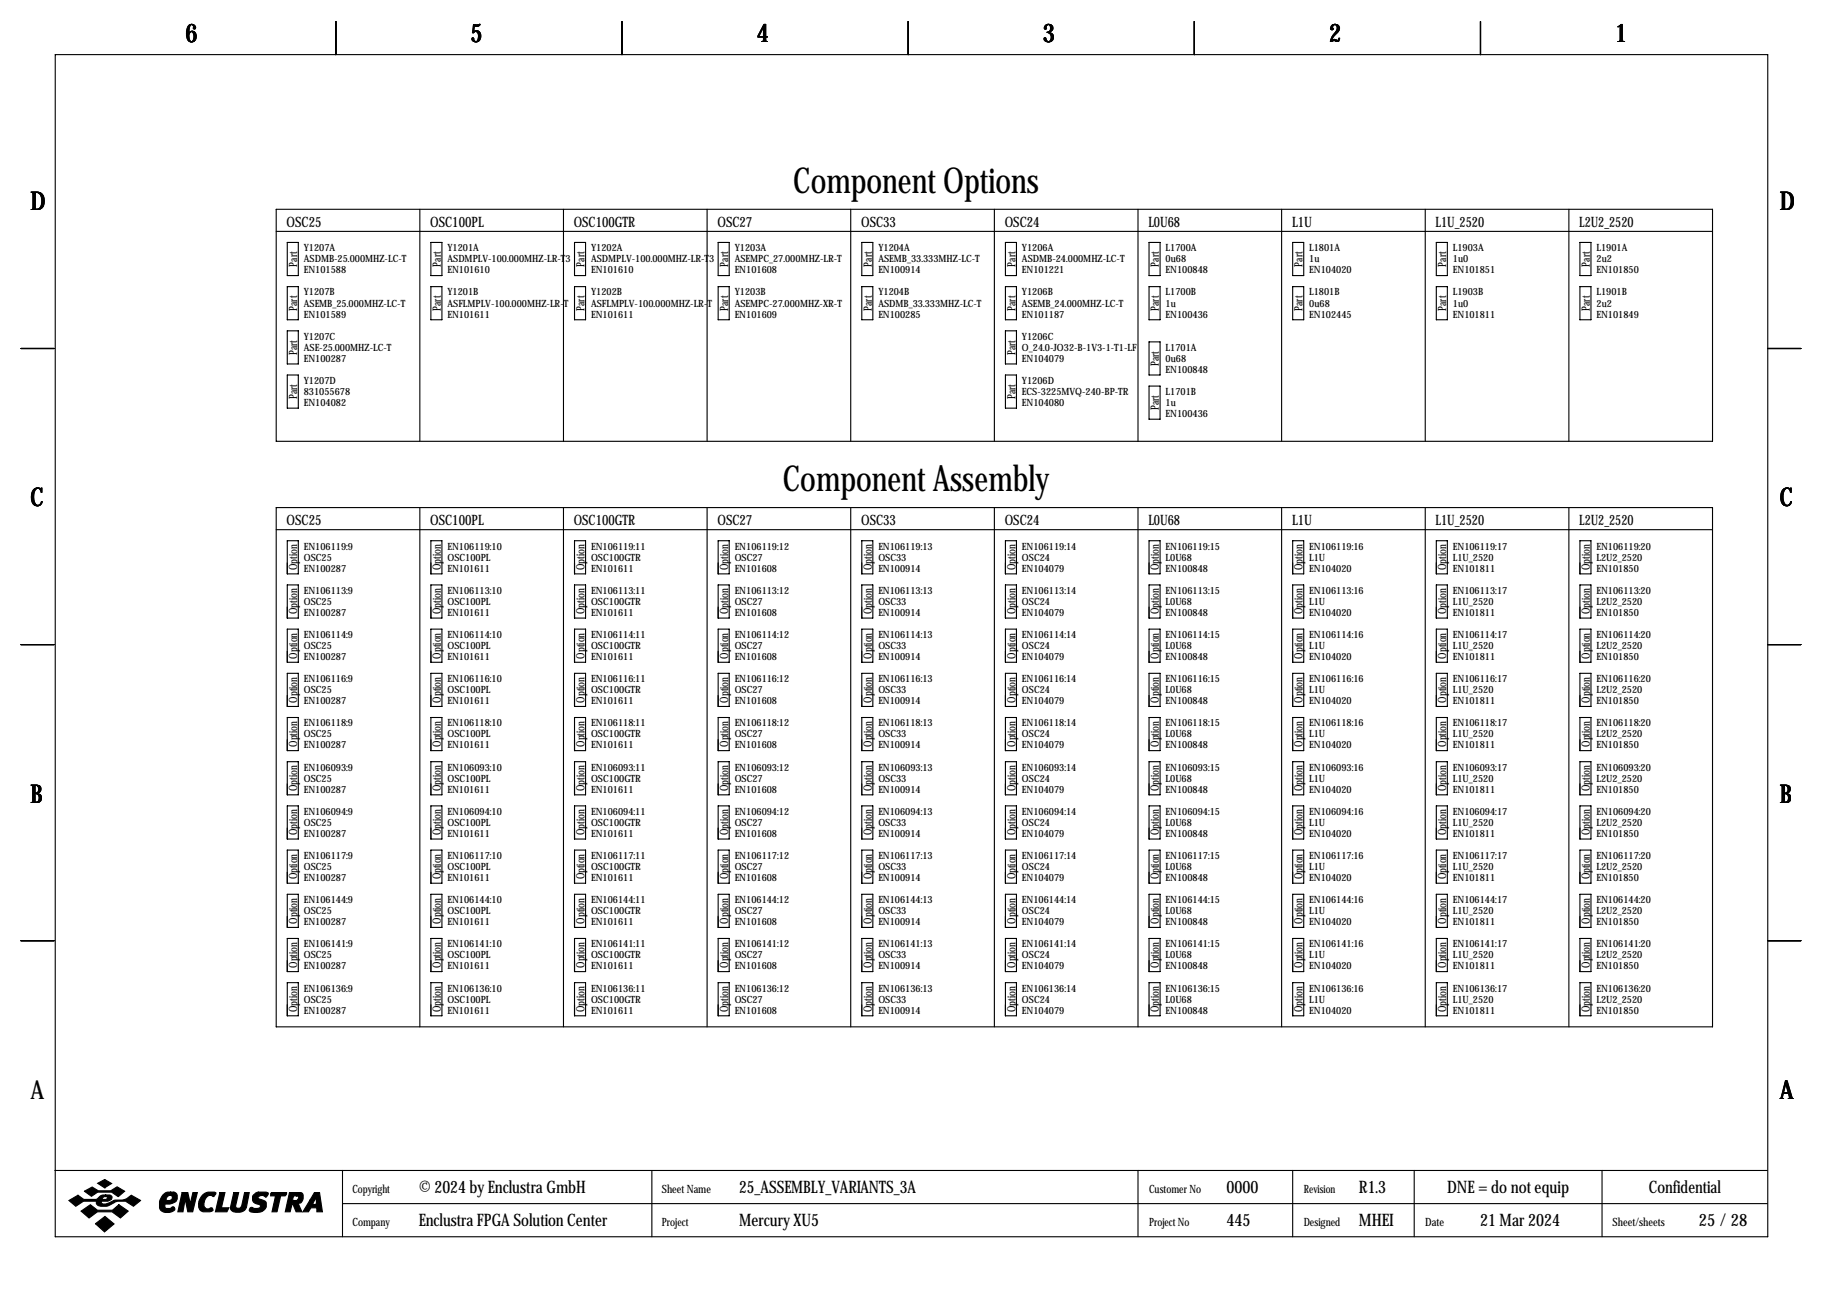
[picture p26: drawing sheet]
<svg xmlns="http://www.w3.org/2000/svg" width="419mm" height="297mm" viewBox="0 0 419 297" stroke-linecap="round" stroke-linejoin="round" font-family="sans-serif">
<defs><g id="words">
<g font-size="8.2">
<text x="182.4" y="44.3">Component Options</text>
<text x="180" y="112.9">Component Assembly</text>
</g>
<g font-size="5.9">
<text x="42.7" y="9.8">6</text>
<text x="108.2" y="9.8">5</text>
<text x="174" y="9.8">4</text>
<text x="239.8" y="9.8">3</text>
<text x="305.6" y="9.8">2</text>
<text x="371.3" y="9.8">1</text>
<text x="7" y="48.4">D</text>
<text x="409.2" y="48.4">D</text>
<text x="7" y="116.4">C</text>
<text x="409.2" y="116.4">C</text>
<text x="7" y="184.5">B</text>
<text x="409.2" y="184.5">B</text>
<text x="7" y="252.6">A</text>
<text x="409.2" y="252.6">A</text>
</g>
<g font-size="4">
<text x="96.3" y="274.2">© 2024 by Enclustra GmbH</text>
<text x="169.9" y="274.2">25_ASSEMBLY_VARIANTS_3A</text>
<text x="281.9" y="274.2">0000</text>
<text x="312.4" y="274.2">R1.3</text>
<text x="332.7" y="274.2">DNE = do not equip</text>
<text x="379.1" y="274.2">Confidential</text>
<text x="96.3" y="281.8">Enclustra FPGA Solution Center</text>
<text x="169.9" y="281.8">Mercury XU5</text>
<text x="281.9" y="281.8">445</text>
<text x="312.4" y="281.8">MHEI</text>
<text x="340.3" y="281.8">21 Mar 2024</text>
<text x="390.6" y="281.8">25 / 28</text>
</g>
<g font-size="3.3">
<text x="65.9" y="52.2">OSC25</text>
<text x="98.9" y="52.2">OSC100PL</text>
<text x="131.9" y="52.2">OSC100GTR</text>
<text x="164.9" y="52.2">OSC27</text>
<text x="198" y="52.2">OSC33</text>
<text x="231" y="52.2">OSC24</text>
<text x="264" y="52.2">L0U68</text>
<text x="297" y="52.2">L1U</text>
<text x="330" y="52.2">L1U_2520</text>
<text x="363.1" y="52.2">L2U2_2520</text>
<text x="65.9" y="120.8">OSC25</text>
<text x="98.9" y="120.8">OSC100PL</text>
<text x="131.9" y="120.8">OSC100GTR</text>
<text x="164.9" y="120.8">OSC27</text>
<text x="198" y="120.8">OSC33</text>
<text x="231" y="120.8">OSC24</text>
<text x="264" y="120.8">L0U68</text>
<text x="297" y="120.8">L1U</text>
<text x="330" y="120.8">L1U_2520</text>
<text x="363.1" y="120.8">L2U2_2520</text>
</g>
<g font-size="2.6">
<text x="68.3" y="61.3" transform="rotate(-90 68.3 61.3)">Part</text>
<text x="101.3" y="61.3" transform="rotate(-90 101.3 61.3)">Part</text>
<text x="134.4" y="61.3" transform="rotate(-90 134.4 61.3)">Part</text>
<text x="167.4" y="61.3" transform="rotate(-90 167.4 61.3)">Part</text>
<text x="200.4" y="61.3" transform="rotate(-90 200.4 61.3)">Part</text>
<text x="233.4" y="61.3" transform="rotate(-90 233.4 61.3)">Part</text>
<text x="266.4" y="61.3" transform="rotate(-90 266.4 61.3)">Part</text>
<text x="299.5" y="61.3" transform="rotate(-90 299.5 61.3)">Part</text>
<text x="332.5" y="61.3" transform="rotate(-90 332.5 61.3)">Part</text>
<text x="365.5" y="61.3" transform="rotate(-90 365.5 61.3)">Part</text>
<text x="68.3" y="71.4" transform="rotate(-90 68.3 71.4)">Part</text>
<text x="101.3" y="71.4" transform="rotate(-90 101.3 71.4)">Part</text>
<text x="134.4" y="71.4" transform="rotate(-90 134.4 71.4)">Part</text>
<text x="167.4" y="71.4" transform="rotate(-90 167.4 71.4)">Part</text>
<text x="200.4" y="71.4" transform="rotate(-90 200.4 71.4)">Part</text>
<text x="233.4" y="71.4" transform="rotate(-90 233.4 71.4)">Part</text>
<text x="266.4" y="71.4" transform="rotate(-90 266.4 71.4)">Part</text>
<text x="299.5" y="71.4" transform="rotate(-90 299.5 71.4)">Part</text>
<text x="332.5" y="71.4" transform="rotate(-90 332.5 71.4)">Part</text>
<text x="365.5" y="71.4" transform="rotate(-90 365.5 71.4)">Part</text>
<text x="68.3" y="81.6" transform="rotate(-90 68.3 81.6)">Part</text>
<text x="233.4" y="81.6" transform="rotate(-90 233.4 81.6)">Part</text>
<text x="266.4" y="84.1" transform="rotate(-90 266.4 84.1)">Part</text>
<text x="68.3" y="91.8" transform="rotate(-90 68.3 91.8)">Part</text>
<text x="233.4" y="91.8" transform="rotate(-90 233.4 91.8)">Part</text>
<text x="266.4" y="94.3" transform="rotate(-90 266.4 94.3)">Part</text>
<text x="68.3" y="131.1" transform="rotate(-90 68.3 131.1)">Option</text>
<text x="101.3" y="131.1" transform="rotate(-90 101.3 131.1)">Option</text>
<text x="134.4" y="131.1" transform="rotate(-90 134.4 131.1)">Option</text>
<text x="167.4" y="131.1" transform="rotate(-90 167.4 131.1)">Option</text>
<text x="200.4" y="131.1" transform="rotate(-90 200.4 131.1)">Option</text>
<text x="233.4" y="131.1" transform="rotate(-90 233.4 131.1)">Option</text>
<text x="266.4" y="131.1" transform="rotate(-90 266.4 131.1)">Option</text>
<text x="299.5" y="131.1" transform="rotate(-90 299.5 131.1)">Option</text>
<text x="332.5" y="131.1" transform="rotate(-90 332.5 131.1)">Option</text>
<text x="365.5" y="131.1" transform="rotate(-90 365.5 131.1)">Option</text>
<text x="68.3" y="141.2" transform="rotate(-90 68.3 141.2)">Option</text>
<text x="101.3" y="141.2" transform="rotate(-90 101.3 141.2)">Option</text>
<text x="134.4" y="141.2" transform="rotate(-90 134.4 141.2)">Option</text>
<text x="167.4" y="141.2" transform="rotate(-90 167.4 141.2)">Option</text>
<text x="200.4" y="141.2" transform="rotate(-90 200.4 141.2)">Option</text>
<text x="233.4" y="141.2" transform="rotate(-90 233.4 141.2)">Option</text>
<text x="266.4" y="141.2" transform="rotate(-90 266.4 141.2)">Option</text>
<text x="299.5" y="141.2" transform="rotate(-90 299.5 141.2)">Option</text>
<text x="332.5" y="141.2" transform="rotate(-90 332.5 141.2)">Option</text>
<text x="365.5" y="141.2" transform="rotate(-90 365.5 141.2)">Option</text>
<text x="68.3" y="151.4" transform="rotate(-90 68.3 151.4)">Option</text>
<text x="101.3" y="151.4" transform="rotate(-90 101.3 151.4)">Option</text>
<text x="134.4" y="151.4" transform="rotate(-90 134.4 151.4)">Option</text>
<text x="167.4" y="151.4" transform="rotate(-90 167.4 151.4)">Option</text>
<text x="200.4" y="151.4" transform="rotate(-90 200.4 151.4)">Option</text>
<text x="233.4" y="151.4" transform="rotate(-90 233.4 151.4)">Option</text>
<text x="266.4" y="151.4" transform="rotate(-90 266.4 151.4)">Option</text>
<text x="299.5" y="151.4" transform="rotate(-90 299.5 151.4)">Option</text>
<text x="332.5" y="151.4" transform="rotate(-90 332.5 151.4)">Option</text>
<text x="365.5" y="151.4" transform="rotate(-90 365.5 151.4)">Option</text>
<text x="68.3" y="161.6" transform="rotate(-90 68.3 161.6)">Option</text>
<text x="101.3" y="161.6" transform="rotate(-90 101.3 161.6)">Option</text>
<text x="134.4" y="161.6" transform="rotate(-90 134.4 161.6)">Option</text>
<text x="167.4" y="161.6" transform="rotate(-90 167.4 161.6)">Option</text>
<text x="200.4" y="161.6" transform="rotate(-90 200.4 161.6)">Option</text>
<text x="233.4" y="161.6" transform="rotate(-90 233.4 161.6)">Option</text>
<text x="266.4" y="161.6" transform="rotate(-90 266.4 161.6)">Option</text>
<text x="299.5" y="161.6" transform="rotate(-90 299.5 161.6)">Option</text>
<text x="332.5" y="161.6" transform="rotate(-90 332.5 161.6)">Option</text>
<text x="365.5" y="161.6" transform="rotate(-90 365.5 161.6)">Option</text>
<text x="68.3" y="171.7" transform="rotate(-90 68.3 171.7)">Option</text>
<text x="101.3" y="171.7" transform="rotate(-90 101.3 171.7)">Option</text>
<text x="134.4" y="171.7" transform="rotate(-90 134.4 171.7)">Option</text>
<text x="167.4" y="171.7" transform="rotate(-90 167.4 171.7)">Option</text>
<text x="200.4" y="171.7" transform="rotate(-90 200.4 171.7)">Option</text>
<text x="233.4" y="171.7" transform="rotate(-90 233.4 171.7)">Option</text>
<text x="266.4" y="171.7" transform="rotate(-90 266.4 171.7)">Option</text>
<text x="299.5" y="171.7" transform="rotate(-90 299.5 171.7)">Option</text>
<text x="332.5" y="171.7" transform="rotate(-90 332.5 171.7)">Option</text>
<text x="365.5" y="171.7" transform="rotate(-90 365.5 171.7)">Option</text>
<text x="68.3" y="181.9" transform="rotate(-90 68.3 181.9)">Option</text>
<text x="101.3" y="181.9" transform="rotate(-90 101.3 181.9)">Option</text>
<text x="134.4" y="181.9" transform="rotate(-90 134.4 181.9)">Option</text>
<text x="167.4" y="181.9" transform="rotate(-90 167.4 181.9)">Option</text>
<text x="200.4" y="181.9" transform="rotate(-90 200.4 181.9)">Option</text>
<text x="233.4" y="181.9" transform="rotate(-90 233.4 181.9)">Option</text>
<text x="266.4" y="181.9" transform="rotate(-90 266.4 181.9)">Option</text>
<text x="299.5" y="181.9" transform="rotate(-90 299.5 181.9)">Option</text>
<text x="332.5" y="181.9" transform="rotate(-90 332.5 181.9)">Option</text>
<text x="365.5" y="181.9" transform="rotate(-90 365.5 181.9)">Option</text>
<text x="68.3" y="192" transform="rotate(-90 68.3 192)">Option</text>
<text x="101.3" y="192" transform="rotate(-90 101.3 192)">Option</text>
<text x="134.4" y="192" transform="rotate(-90 134.4 192)">Option</text>
<text x="167.4" y="192" transform="rotate(-90 167.4 192)">Option</text>
<text x="200.4" y="192" transform="rotate(-90 200.4 192)">Option</text>
<text x="233.4" y="192" transform="rotate(-90 233.4 192)">Option</text>
<text x="266.4" y="192" transform="rotate(-90 266.4 192)">Option</text>
<text x="299.5" y="192" transform="rotate(-90 299.5 192)">Option</text>
<text x="332.5" y="192" transform="rotate(-90 332.5 192)">Option</text>
<text x="365.5" y="192" transform="rotate(-90 365.5 192)">Option</text>
<text x="68.3" y="202.2" transform="rotate(-90 68.3 202.2)">Option</text>
<text x="101.3" y="202.2" transform="rotate(-90 101.3 202.2)">Option</text>
<text x="134.4" y="202.2" transform="rotate(-90 134.4 202.2)">Option</text>
<text x="167.4" y="202.2" transform="rotate(-90 167.4 202.2)">Option</text>
<text x="200.4" y="202.2" transform="rotate(-90 200.4 202.2)">Option</text>
<text x="233.4" y="202.2" transform="rotate(-90 233.4 202.2)">Option</text>
<text x="266.4" y="202.2" transform="rotate(-90 266.4 202.2)">Option</text>
<text x="299.5" y="202.2" transform="rotate(-90 299.5 202.2)">Option</text>
<text x="332.5" y="202.2" transform="rotate(-90 332.5 202.2)">Option</text>
<text x="365.5" y="202.2" transform="rotate(-90 365.5 202.2)">Option</text>
<text x="68.3" y="212.4" transform="rotate(-90 68.3 212.4)">Option</text>
<text x="101.3" y="212.4" transform="rotate(-90 101.3 212.4)">Option</text>
<text x="134.4" y="212.4" transform="rotate(-90 134.4 212.4)">Option</text>
<text x="167.4" y="212.4" transform="rotate(-90 167.4 212.4)">Option</text>
<text x="200.4" y="212.4" transform="rotate(-90 200.4 212.4)">Option</text>
<text x="233.4" y="212.4" transform="rotate(-90 233.4 212.4)">Option</text>
<text x="266.4" y="212.4" transform="rotate(-90 266.4 212.4)">Option</text>
<text x="299.5" y="212.4" transform="rotate(-90 299.5 212.4)">Option</text>
<text x="332.5" y="212.4" transform="rotate(-90 332.5 212.4)">Option</text>
<text x="365.5" y="212.4" transform="rotate(-90 365.5 212.4)">Option</text>
<text x="68.3" y="222.5" transform="rotate(-90 68.3 222.5)">Option</text>
<text x="101.3" y="222.5" transform="rotate(-90 101.3 222.5)">Option</text>
<text x="134.4" y="222.5" transform="rotate(-90 134.4 222.5)">Option</text>
<text x="167.4" y="222.5" transform="rotate(-90 167.4 222.5)">Option</text>
<text x="200.4" y="222.5" transform="rotate(-90 200.4 222.5)">Option</text>
<text x="233.4" y="222.5" transform="rotate(-90 233.4 222.5)">Option</text>
<text x="266.4" y="222.5" transform="rotate(-90 266.4 222.5)">Option</text>
<text x="299.5" y="222.5" transform="rotate(-90 299.5 222.5)">Option</text>
<text x="332.5" y="222.5" transform="rotate(-90 332.5 222.5)">Option</text>
<text x="365.5" y="222.5" transform="rotate(-90 365.5 222.5)">Option</text>
<text x="68.3" y="232.7" transform="rotate(-90 68.3 232.7)">Option</text>
<text x="101.3" y="232.7" transform="rotate(-90 101.3 232.7)">Option</text>
<text x="134.4" y="232.7" transform="rotate(-90 134.4 232.7)">Option</text>
<text x="167.4" y="232.7" transform="rotate(-90 167.4 232.7)">Option</text>
<text x="200.4" y="232.7" transform="rotate(-90 200.4 232.7)">Option</text>
<text x="233.4" y="232.7" transform="rotate(-90 233.4 232.7)">Option</text>
<text x="266.4" y="232.7" transform="rotate(-90 266.4 232.7)">Option</text>
<text x="299.5" y="232.7" transform="rotate(-90 299.5 232.7)">Option</text>
<text x="332.5" y="232.7" transform="rotate(-90 332.5 232.7)">Option</text>
<text x="365.5" y="232.7" transform="rotate(-90 365.5 232.7)">Option</text>
<text x="81" y="274.2">Copyright</text>
<text x="152.1" y="274.2">Sheet Name</text>
<text x="264.2" y="274.2">Customer No</text>
<text x="299.7" y="274.2">Revision</text>
<text x="81" y="281.8">Company</text>
<text x="152.1" y="281.8">Project</text>
<text x="264.2" y="281.8">Project No</text>
<text x="299.7" y="281.8">Designed</text>
<text x="327.7" y="281.8">Date</text>
<text x="370.7" y="281.8">Sheet/sheets</text>
</g>
<g font-size="2.3">
<text x="69.8" y="57.8">Y1207A</text>
<text x="102.9" y="57.8">Y1201A</text>
<text x="135.9" y="57.8">Y1202A</text>
<text x="168.9" y="57.8">Y1203A</text>
<text x="201.9" y="57.8">Y1204A</text>
<text x="234.9" y="57.8">Y1206A</text>
<text x="268" y="57.8">L1700A</text>
<text x="301" y="57.8">L1801A</text>
<text x="334" y="57.8">L1903A</text>
<text x="367" y="57.8">L1901A</text>
<text x="69.8" y="60.3">ASDMB-25.000MHZ-LC-T</text>
<text x="69.8" y="62.9">EN101588</text>
<text x="102.9" y="60.3">ASDMPLV-100.000MHZ-LR-T3</text>
<text x="102.9" y="62.9">EN101610</text>
<text x="135.9" y="60.3">ASDMPLV-100.000MHZ-LR-T3</text>
<text x="135.9" y="62.9">EN101610</text>
<text x="168.9" y="60.3">ASEMPC_27.000MHZ-LR-T</text>
<text x="168.9" y="62.9">EN101608</text>
<text x="201.9" y="60.3">ASEMB_33.333MHZ-LC-T</text>
<text x="201.9" y="62.9">EN100914</text>
<text x="234.9" y="60.3">ASDMB-24.000MHZ-LC-T</text>
<text x="234.9" y="62.9">EN101221</text>
<text x="268" y="60.3">0u68</text>
<text x="268" y="62.9">EN100848</text>
<text x="301" y="60.3">1u</text>
<text x="301" y="62.9">EN104020</text>
<text x="334" y="60.3">1u0</text>
<text x="334" y="62.9">EN101851</text>
<text x="367" y="60.3">2u2</text>
<text x="367" y="62.9">EN101850</text>
<text x="69.8" y="67.9">Y1207B</text>
<text x="69.8" y="70.5">ASEMB_25.000MHZ-LC-T</text>
<text x="102.9" y="67.9">Y1201B</text>
<text x="102.9" y="70.5">ASFLMPLV-100.000MHZ-LR-T</text>
<text x="135.9" y="67.9">Y1202B</text>
<text x="135.9" y="70.5">ASFLMPLV-100.000MHZ-LR-T</text>
<text x="168.9" y="67.9">Y1203B</text>
<text x="168.9" y="70.5">ASEMPC-27.000MHZ-XR-T</text>
<text x="201.9" y="67.9">Y1204B</text>
<text x="201.9" y="70.5">ASDMB_33.333MHZ-LC-T</text>
<text x="234.9" y="67.9">Y1206B</text>
<text x="234.9" y="70.5">ASEMB_24.000MHZ-LC-T</text>
<text x="268" y="67.9">L1700B</text>
<text x="268" y="70.5">1u</text>
<text x="301" y="67.9">L1801B</text>
<text x="301" y="70.5">0u68</text>
<text x="334" y="67.9">L1903B</text>
<text x="334" y="70.5">1u0</text>
<text x="367" y="67.9">L1901B</text>
<text x="367" y="70.5">2u2</text>
<text x="69.8" y="73">EN101589</text>
<text x="102.9" y="73">EN101611</text>
<text x="135.9" y="73">EN101611</text>
<text x="168.9" y="73">EN101609</text>
<text x="201.9" y="73">EN100285</text>
<text x="234.9" y="73">EN101187</text>
<text x="268" y="73">EN100436</text>
<text x="301" y="73">EN102445</text>
<text x="334" y="73">EN101811</text>
<text x="367" y="73">EN101849</text>
<text x="69.8" y="78.1">Y1207C</text>
<text x="69.8" y="80.6">ASE-25.000MHZ-LC-T</text>
<text x="69.8" y="83.2">EN100287</text>
<text x="234.9" y="78.1">Y1206C</text>
<text x="234.9" y="80.6">O_24.0-JO32-B-1V3-1-T1-LF</text>
<text x="234.9" y="83.2">EN104079</text>
<text x="268" y="80.6">L1701A</text>
<text x="268" y="83.2">0u68</text>
<text x="69.8" y="88.3">Y1207D</text>
<text x="234.9" y="88.3">Y1206D</text>
<text x="268" y="85.7">EN100848</text>
<text x="69.8" y="90.8">831055678</text>
<text x="69.8" y="93.3">EN104082</text>
<text x="234.9" y="90.8">ECS-3225MVQ-240-BP-TR</text>
<text x="234.9" y="93.3">EN104080</text>
<text x="268" y="90.8">L1701B</text>
<text x="268" y="93.3">1u</text>
<text x="268" y="95.9">EN100436</text>
<text x="69.8" y="126.4">EN106119:9</text>
<text x="69.8" y="128.9">OSC25</text>
<text x="69.8" y="131.4">EN100287</text>
<text x="102.9" y="126.4">EN106119:10</text>
<text x="102.9" y="128.9">OSC100PL</text>
<text x="102.9" y="131.4">EN101611</text>
<text x="135.9" y="126.4">EN106119:11</text>
<text x="135.9" y="128.9">OSC100GTR</text>
<text x="135.9" y="131.4">EN101611</text>
<text x="168.9" y="126.4">EN106119:12</text>
<text x="168.9" y="128.9">OSC27</text>
<text x="168.9" y="131.4">EN101608</text>
<text x="201.9" y="126.4">EN106119:13</text>
<text x="201.9" y="128.9">OSC33</text>
<text x="201.9" y="131.4">EN100914</text>
<text x="234.9" y="126.4">EN106119:14</text>
<text x="234.9" y="128.9">OSC24</text>
<text x="234.9" y="131.4">EN104079</text>
<text x="268" y="126.4">EN106119:15</text>
<text x="268" y="128.9">L0U68</text>
<text x="268" y="131.4">EN100848</text>
<text x="301" y="126.4">EN106119:16</text>
<text x="301" y="128.9">L1U</text>
<text x="301" y="131.4">EN104020</text>
<text x="334" y="126.4">EN106119:17</text>
<text x="334" y="128.9">L1U_2520</text>
<text x="334" y="131.4">EN101811</text>
<text x="367" y="126.4">EN106119:20</text>
<text x="367" y="128.9">L2U2_2520</text>
<text x="367" y="131.4">EN101850</text>
<text x="69.8" y="136.5">EN106113:9</text>
<text x="102.9" y="136.5">EN106113:10</text>
<text x="135.9" y="136.5">EN106113:11</text>
<text x="168.9" y="136.5">EN106113:12</text>
<text x="201.9" y="136.5">EN106113:13</text>
<text x="234.9" y="136.5">EN106113:14</text>
<text x="268" y="136.5">EN106113:15</text>
<text x="301" y="136.5">EN106113:16</text>
<text x="334" y="136.5">EN106113:17</text>
<text x="367" y="136.5">EN106113:20</text>
<text x="69.8" y="139.1">OSC25</text>
<text x="69.8" y="141.6">EN100287</text>
<text x="102.9" y="139.1">OSC100PL</text>
<text x="102.9" y="141.6">EN101611</text>
<text x="135.9" y="139.1">OSC100GTR</text>
<text x="135.9" y="141.6">EN101611</text>
<text x="168.9" y="139.1">OSC27</text>
<text x="168.9" y="141.6">EN101608</text>
<text x="201.9" y="139.1">OSC33</text>
<text x="201.9" y="141.6">EN100914</text>
<text x="234.9" y="139.1">OSC24</text>
<text x="234.9" y="141.6">EN104079</text>
<text x="268" y="139.1">L0U68</text>
<text x="268" y="141.6">EN100848</text>
<text x="301" y="139.1">L1U</text>
<text x="301" y="141.6">EN104020</text>
<text x="334" y="139.1">L1U_2520</text>
<text x="334" y="141.6">EN101811</text>
<text x="367" y="139.1">L2U2_2520</text>
<text x="367" y="141.6">EN101850</text>
<text x="69.8" y="146.7">EN106114:9</text>
<text x="69.8" y="149.2">OSC25</text>
<text x="102.9" y="146.7">EN106114:10</text>
<text x="102.9" y="149.2">OSC100PL</text>
<text x="135.9" y="146.7">EN106114:11</text>
<text x="135.9" y="149.2">OSC100GTR</text>
<text x="168.9" y="146.7">EN106114:12</text>
<text x="168.9" y="149.2">OSC27</text>
<text x="201.9" y="146.7">EN106114:13</text>
<text x="201.9" y="149.2">OSC33</text>
<text x="234.9" y="146.7">EN106114:14</text>
<text x="234.9" y="149.2">OSC24</text>
<text x="268" y="146.7">EN106114:15</text>
<text x="268" y="149.2">L0U68</text>
<text x="301" y="146.7">EN106114:16</text>
<text x="301" y="149.2">L1U</text>
<text x="334" y="146.7">EN106114:17</text>
<text x="334" y="149.2">L1U_2520</text>
<text x="367" y="146.7">EN106114:20</text>
<text x="367" y="149.2">L2U2_2520</text>
<text x="69.8" y="151.8">EN100287</text>
<text x="102.9" y="151.8">EN101611</text>
<text x="135.9" y="151.8">EN101611</text>
<text x="168.9" y="151.8">EN101608</text>
<text x="201.9" y="151.8">EN100914</text>
<text x="234.9" y="151.8">EN104079</text>
<text x="268" y="151.8">EN100848</text>
<text x="301" y="151.8">EN104020</text>
<text x="334" y="151.8">EN101811</text>
<text x="367" y="151.8">EN101850</text>
<text x="69.8" y="156.8">EN106116:9</text>
<text x="69.8" y="159.4">OSC25</text>
<text x="69.8" y="161.9">EN100287</text>
<text x="102.9" y="156.8">EN106116:10</text>
<text x="102.9" y="159.4">OSC100PL</text>
<text x="102.9" y="161.9">EN101611</text>
<text x="135.9" y="156.8">EN106116:11</text>
<text x="135.9" y="159.4">OSC100GTR</text>
<text x="135.9" y="161.9">EN101611</text>
<text x="168.9" y="156.8">EN106116:12</text>
<text x="168.9" y="159.4">OSC27</text>
<text x="168.9" y="161.9">EN101608</text>
<text x="201.9" y="156.8">EN106116:13</text>
<text x="201.9" y="159.4">OSC33</text>
<text x="201.9" y="161.9">EN100914</text>
<text x="234.9" y="156.8">EN106116:14</text>
<text x="234.9" y="159.4">OSC24</text>
<text x="234.9" y="161.9">EN104079</text>
<text x="268" y="156.8">EN106116:15</text>
<text x="268" y="159.4">L0U68</text>
<text x="268" y="161.9">EN100848</text>
<text x="301" y="156.8">EN106116:16</text>
<text x="301" y="159.4">L1U</text>
<text x="301" y="161.9">EN104020</text>
<text x="334" y="156.8">EN106116:17</text>
<text x="334" y="159.4">L1U_2520</text>
<text x="334" y="161.9">EN101811</text>
<text x="367" y="156.8">EN106116:20</text>
<text x="367" y="159.4">L2U2_2520</text>
<text x="367" y="161.9">EN101850</text>
<text x="69.8" y="167">EN106118:9</text>
<text x="102.9" y="167">EN106118:10</text>
<text x="135.9" y="167">EN106118:11</text>
<text x="168.9" y="167">EN106118:12</text>
<text x="201.9" y="167">EN106118:13</text>
<text x="234.9" y="167">EN106118:14</text>
<text x="268" y="167">EN106118:15</text>
<text x="301" y="167">EN106118:16</text>
<text x="334" y="167">EN106118:17</text>
<text x="367" y="167">EN106118:20</text>
<text x="69.8" y="169.5">OSC25</text>
<text x="69.8" y="172.1">EN100287</text>
<text x="102.9" y="169.5">OSC100PL</text>
<text x="102.9" y="172.1">EN101611</text>
<text x="135.9" y="169.5">OSC100GTR</text>
<text x="135.9" y="172.1">EN101611</text>
<text x="168.9" y="169.5">OSC27</text>
<text x="168.9" y="172.1">EN101608</text>
<text x="201.9" y="169.5">OSC33</text>
<text x="201.9" y="172.1">EN100914</text>
<text x="234.9" y="169.5">OSC24</text>
<text x="234.9" y="172.1">EN104079</text>
<text x="268" y="169.5">L0U68</text>
<text x="268" y="172.1">EN100848</text>
<text x="301" y="169.5">L1U</text>
<text x="301" y="172.1">EN104020</text>
<text x="334" y="169.5">L1U_2520</text>
<text x="334" y="172.1">EN101811</text>
<text x="367" y="169.5">L2U2_2520</text>
<text x="367" y="172.1">EN101850</text>
<text x="69.8" y="177.2">EN106093:9</text>
<text x="69.8" y="179.7">OSC25</text>
<text x="102.9" y="177.2">EN106093:10</text>
<text x="102.9" y="179.7">OSC100PL</text>
<text x="135.9" y="177.2">EN106093:11</text>
<text x="135.9" y="179.7">OSC100GTR</text>
<text x="168.9" y="177.2">EN106093:12</text>
<text x="168.9" y="179.7">OSC27</text>
<text x="201.9" y="177.2">EN106093:13</text>
<text x="201.9" y="179.7">OSC33</text>
<text x="234.9" y="177.2">EN106093:14</text>
<text x="234.9" y="179.7">OSC24</text>
<text x="268" y="177.2">EN106093:15</text>
<text x="268" y="179.7">L0U68</text>
<text x="301" y="177.2">EN106093:16</text>
<text x="301" y="179.7">L1U</text>
<text x="334" y="177.2">EN106093:17</text>
<text x="334" y="179.7">L1U_2520</text>
<text x="367" y="177.2">EN106093:20</text>
<text x="367" y="179.7">L2U2_2520</text>
<text x="69.8" y="182.2">EN100287</text>
<text x="102.9" y="182.2">EN101611</text>
<text x="135.9" y="182.2">EN101611</text>
<text x="168.9" y="182.2">EN101608</text>
<text x="201.9" y="182.2">EN100914</text>
<text x="234.9" y="182.2">EN104079</text>
<text x="268" y="182.2">EN100848</text>
<text x="301" y="182.2">EN104020</text>
<text x="334" y="182.2">EN101811</text>
<text x="367" y="182.2">EN101850</text>
<text x="69.8" y="187.3">EN106094:9</text>
<text x="69.8" y="189.9">OSC25</text>
<text x="102.9" y="187.3">EN106094:10</text>
<text x="102.9" y="189.9">OSC100PL</text>
<text x="135.9" y="187.3">EN106094:11</text>
<text x="135.9" y="189.9">OSC100GTR</text>
<text x="168.9" y="187.3">EN106094:12</text>
<text x="168.9" y="189.9">OSC27</text>
<text x="201.9" y="187.3">EN106094:13</text>
<text x="201.9" y="189.9">OSC33</text>
<text x="234.9" y="187.3">EN106094:14</text>
<text x="234.9" y="189.9">OSC24</text>
<text x="268" y="187.3">EN106094:15</text>
<text x="268" y="189.9">L0U68</text>
<text x="301" y="187.3">EN106094:16</text>
<text x="301" y="189.9">L1U</text>
<text x="334" y="187.3">EN106094:17</text>
<text x="334" y="189.9">L1U_2520</text>
<text x="367" y="187.3">EN106094:20</text>
<text x="367" y="189.9">L2U2_2520</text>
<text x="69.8" y="192.4">EN100287</text>
<text x="69.8" y="197.5">EN106117:9</text>
<text x="102.9" y="192.4">EN101611</text>
<text x="102.9" y="197.5">EN106117:10</text>
<text x="135.9" y="192.4">EN101611</text>
<text x="135.9" y="197.5">EN106117:11</text>
<text x="168.9" y="192.4">EN101608</text>
<text x="168.9" y="197.5">EN106117:12</text>
<text x="201.9" y="192.4">EN100914</text>
<text x="201.9" y="197.5">EN106117:13</text>
<text x="234.9" y="192.4">EN104079</text>
<text x="234.9" y="197.5">EN106117:14</text>
<text x="268" y="192.4">EN100848</text>
<text x="268" y="197.5">EN106117:15</text>
<text x="301" y="192.4">EN104020</text>
<text x="301" y="197.5">EN106117:16</text>
<text x="334" y="192.4">EN101811</text>
<text x="334" y="197.5">EN106117:17</text>
<text x="367" y="192.4">EN101850</text>
<text x="367" y="197.5">EN106117:20</text>
<text x="69.8" y="200">OSC25</text>
<text x="69.8" y="202.6">EN100287</text>
<text x="102.9" y="200">OSC100PL</text>
<text x="102.9" y="202.6">EN101611</text>
<text x="135.9" y="200">OSC100GTR</text>
<text x="135.9" y="202.6">EN101611</text>
<text x="168.9" y="200">OSC27</text>
<text x="168.9" y="202.6">EN101608</text>
<text x="201.9" y="200">OSC33</text>
<text x="201.9" y="202.6">EN100914</text>
<text x="234.9" y="200">OSC24</text>
<text x="234.9" y="202.6">EN104079</text>
<text x="268" y="200">L0U68</text>
<text x="268" y="202.6">EN100848</text>
<text x="301" y="200">L1U</text>
<text x="301" y="202.6">EN104020</text>
<text x="334" y="200">L1U_2520</text>
<text x="334" y="202.6">EN101811</text>
<text x="367" y="200">L2U2_2520</text>
<text x="367" y="202.6">EN101850</text>
<text x="69.8" y="207.6">EN106144:9</text>
<text x="102.9" y="207.6">EN106144:10</text>
<text x="135.9" y="207.6">EN106144:11</text>
<text x="168.9" y="207.6">EN106144:12</text>
<text x="201.9" y="207.6">EN106144:13</text>
<text x="234.9" y="207.6">EN106144:14</text>
<text x="268" y="207.6">EN106144:15</text>
<text x="301" y="207.6">EN106144:16</text>
<text x="334" y="207.6">EN106144:17</text>
<text x="367" y="207.6">EN106144:20</text>
<text x="69.8" y="210.2">OSC25</text>
<text x="69.8" y="212.7">EN100287</text>
<text x="102.9" y="210.2">OSC100PL</text>
<text x="102.9" y="212.7">EN101611</text>
<text x="135.9" y="210.2">OSC100GTR</text>
<text x="135.9" y="212.7">EN101611</text>
<text x="168.9" y="210.2">OSC27</text>
<text x="168.9" y="212.7">EN101608</text>
<text x="201.9" y="210.2">OSC33</text>
<text x="201.9" y="212.7">EN100914</text>
<text x="234.9" y="210.2">OSC24</text>
<text x="234.9" y="212.7">EN104079</text>
<text x="268" y="210.2">L0U68</text>
<text x="268" y="212.7">EN100848</text>
<text x="301" y="210.2">L1U</text>
<text x="301" y="212.7">EN104020</text>
<text x="334" y="210.2">L1U_2520</text>
<text x="334" y="212.7">EN101811</text>
<text x="367" y="210.2">L2U2_2520</text>
<text x="367" y="212.7">EN101850</text>
<text x="69.8" y="217.8">EN106141:9</text>
<text x="69.8" y="220.3">OSC25</text>
<text x="102.9" y="217.8">EN106141:10</text>
<text x="102.9" y="220.3">OSC100PL</text>
<text x="135.9" y="217.8">EN106141:11</text>
<text x="135.9" y="220.3">OSC100GTR</text>
<text x="168.9" y="217.8">EN106141:12</text>
<text x="168.9" y="220.3">OSC27</text>
<text x="201.9" y="217.8">EN106141:13</text>
<text x="201.9" y="220.3">OSC33</text>
<text x="234.9" y="217.8">EN106141:14</text>
<text x="234.9" y="220.3">OSC24</text>
<text x="268" y="217.8">EN106141:15</text>
<text x="268" y="220.3">L0U68</text>
<text x="301" y="217.8">EN106141:16</text>
<text x="301" y="220.3">L1U</text>
<text x="334" y="217.8">EN106141:17</text>
<text x="334" y="220.3">L1U_2520</text>
<text x="367" y="217.8">EN106141:20</text>
<text x="367" y="220.3">L2U2_2520</text>
<text x="69.8" y="222.9">EN100287</text>
<text x="69.8" y="228">EN106136:9</text>
<text x="102.9" y="222.9">EN101611</text>
<text x="102.9" y="228">EN106136:10</text>
<text x="135.9" y="222.9">EN101611</text>
<text x="135.9" y="228">EN106136:11</text>
<text x="168.9" y="222.9">EN101608</text>
<text x="168.9" y="228">EN106136:12</text>
<text x="201.9" y="222.9">EN100914</text>
<text x="201.9" y="228">EN106136:13</text>
<text x="234.9" y="222.9">EN104079</text>
<text x="234.9" y="228">EN106136:14</text>
<text x="268" y="222.9">EN100848</text>
<text x="268" y="228">EN106136:15</text>
<text x="301" y="222.9">EN104020</text>
<text x="301" y="228">EN106136:16</text>
<text x="334" y="222.9">EN101811</text>
<text x="334" y="228">EN106136:17</text>
<text x="367" y="222.9">EN101850</text>
<text x="367" y="228">EN106136:20</text>
<text x="69.8" y="230.5">OSC25</text>
<text x="69.8" y="233">EN100287</text>
<text x="102.9" y="230.5">OSC100PL</text>
<text x="102.9" y="233">EN101611</text>
<text x="135.9" y="230.5">OSC100GTR</text>
<text x="135.9" y="233">EN101611</text>
<text x="168.9" y="230.5">OSC27</text>
<text x="168.9" y="233">EN101608</text>
<text x="201.9" y="230.5">OSC33</text>
<text x="201.9" y="233">EN100914</text>
<text x="234.9" y="230.5">OSC24</text>
<text x="234.9" y="233">EN104079</text>
<text x="268" y="230.5">L0U68</text>
<text x="268" y="233">EN100848</text>
<text x="301" y="230.5">L1U</text>
<text x="301" y="233">EN104020</text>
<text x="334" y="230.5">L1U_2520</text>
<text x="334" y="233">EN101811</text>
<text x="367" y="230.5">L2U2_2520</text>
<text x="367" y="233">EN101850</text>
</g>
</g></defs>
<g fill="none" stroke="#000" stroke-width=".25">
<path d="M12.7 12.6h393.7v271.7h-393.7zM77.2 4.9v7.7M143 4.9v7.7M208.8 4.9v7.7M274.6 4.9v7.7M340.4 4.9v7.7M63.5 48.1h330.2v53.4h-330.2zM63.5 53.2h330.2M66 55.7h2.6v7.7h-2.6zM96.5 48.1v53.4M99.1 55.7h2.5v7.7h-2.5zM129.5 48.1v53.4"/>
<path d="M132.1 55.7h2.5v7.7h-2.5zM162.6 48.1v53.4M165.1 55.7h2.5v7.7h-2.5zM195.6 48.1v53.4M198.1 55.7h2.6v7.7h-2.6zM228.6 48.1v53.4M231.1 55.7h2.6v7.7h-2.6zM261.6 48.1v53.4M264.2 55.7h2.5v7.7h-2.5zM294.6 48.1v53.4M297.2 55.7h2.5v7.7h-2.5zM327.7 48.1v53.4"/>
<path d="M330.2 55.7h2.5v7.7h-2.5zM360.7 48.1v53.4M363.2 55.7h2.6v7.7h-2.6zM66 65.9h2.6v7.6h-2.6zM66 76.1h2.6v7.6h-2.6zM99.1 65.9h2.5v7.6h-2.5zM132.1 65.9h2.5v7.6h-2.5zM165.1 65.9h2.5v7.6h-2.5zM198.1 65.9h2.6v7.6h-2.6zM231.1 65.9h2.6v7.6h-2.6zM231.1 76.1h2.6v7.6h-2.6zM264.2 65.9h2.5v7.6h-2.5z"/>
<path d="M264.2 78.6h2.5v7.6h-2.5zM297.2 65.9h2.5v7.6h-2.5zM330.2 65.9h2.5v7.6h-2.5zM363.2 65.9h2.6v7.6h-2.6zM4.8 80.1h7.6M66 86.2h2.6v7.6h-2.6zM231.1 86.2h2.6v7.6h-2.6zM264.2 88.8h2.5v7.6h-2.5zM406.4 80.1h7.6M63.5 116.7h330.2v119.4h-330.2zM96.5 116.7v119.4M129.5 116.7v119.4"/>
<path d="M162.6 116.7v119.4M195.6 116.7v119.4M228.6 116.7v119.4M261.6 116.7v119.4M294.6 116.7v119.4M327.7 116.7v119.4M360.7 116.7v119.4M63.5 121.8h330.2M66 134.5h2.6v7.6h-2.6zM66 124.3h2.6v7.6h-2.6zM99.1 134.5h2.5v7.6h-2.5zM99.1 124.3h2.5v7.6h-2.5z"/>
<path d="M132.1 134.5h2.5v7.6h-2.5zM132.1 124.3h2.5v7.6h-2.5zM165.1 134.5h2.5v7.6h-2.5zM165.1 124.3h2.5v7.6h-2.5zM198.1 134.5h2.6v7.6h-2.6zM198.1 124.3h2.6v7.6h-2.6zM231.1 134.5h2.6v7.6h-2.6zM231.1 124.3h2.6v7.6h-2.6zM264.2 134.5h2.5v7.6h-2.5zM264.2 124.3h2.5v7.6h-2.5zM297.2 124.3h2.5v7.6h-2.5zM297.2 134.5h2.5v7.6h-2.5z"/>
<path d="M330.2 134.5h2.5v7.6h-2.5zM330.2 124.3h2.5v7.6h-2.5zM363.2 134.5h2.6v7.6h-2.6zM363.2 124.3h2.6v7.6h-2.6zM4.8 148.2h7.6M66 144.6h2.6v7.7h-2.6zM66 154.8h2.6v7.6h-2.6zM99.1 144.6h2.5v7.7h-2.5zM99.1 154.8h2.5v7.6h-2.5zM132.1 144.6h2.5v7.7h-2.5zM132.1 154.8h2.5v7.6h-2.5zM165.1 144.6h2.5v7.7h-2.5z"/>
<path d="M165.1 154.8h2.5v7.6h-2.5zM198.1 144.6h2.6v7.7h-2.6zM198.1 154.8h2.6v7.6h-2.6zM231.1 144.6h2.6v7.7h-2.6zM231.1 154.8h2.6v7.6h-2.6zM264.2 144.6h2.5v7.7h-2.5zM264.2 154.8h2.5v7.6h-2.5zM297.2 144.6h2.5v7.7h-2.5zM297.2 154.8h2.5v7.6h-2.5zM330.2 144.6h2.5v7.7h-2.5zM330.2 154.8h2.5v7.6h-2.5zM363.2 144.6h2.6v7.7h-2.6z"/>
<path d="M363.2 154.8h2.6v7.6h-2.6zM406.4 148.2h7.6M66 165h2.6v7.6h-2.6zM66 175.1h2.6v7.6h-2.6zM99.1 165h2.5v7.6h-2.5zM99.1 175.1h2.5v7.6h-2.5zM132.1 165h2.5v7.6h-2.5zM132.1 175.1h2.5v7.6h-2.5zM165.1 165h2.5v7.6h-2.5zM165.1 175.1h2.5v7.6h-2.5zM198.1 165h2.6v7.6h-2.6zM198.1 175.1h2.6v7.6h-2.6z"/>
<path d="M231.1 165h2.6v7.6h-2.6zM231.1 175.1h2.6v7.6h-2.6zM264.2 165h2.5v7.6h-2.5zM264.2 175.1h2.5v7.6h-2.5zM297.2 165h2.5v7.6h-2.5zM297.2 175.1h2.5v7.6h-2.5zM330.2 165h2.5v7.6h-2.5zM330.2 175.1h2.5v7.6h-2.5zM363.2 165h2.6v7.6h-2.6zM363.2 175.1h2.6v7.6h-2.6zM66 185.3h2.6v7.6h-2.6zM66 195.4h2.6v7.7h-2.6z"/>
<path d="M99.1 185.3h2.5v7.6h-2.5zM99.1 195.4h2.5v7.7h-2.5zM132.1 185.3h2.5v7.6h-2.5zM132.1 195.4h2.5v7.7h-2.5zM165.1 185.3h2.5v7.6h-2.5zM165.1 195.4h2.5v7.7h-2.5zM198.1 185.3h2.6v7.6h-2.6zM198.1 195.4h2.6v7.7h-2.6zM231.1 185.3h2.6v7.6h-2.6zM231.1 195.4h2.6v7.7h-2.6zM264.2 185.3h2.5v7.6h-2.5zM264.2 195.4h2.5v7.7h-2.5z"/>
<path d="M297.2 185.3h2.5v7.6h-2.5zM297.2 195.4h2.5v7.7h-2.5zM330.2 185.3h2.5v7.6h-2.5zM330.2 195.4h2.5v7.7h-2.5zM363.2 185.3h2.6v7.6h-2.6zM363.2 195.4h2.6v7.7h-2.6zM4.8 216.3h7.6M66 205.6h2.6v7.6h-2.6zM66 215.8h2.6v7.6h-2.6zM99.1 205.6h2.5v7.6h-2.5zM99.1 215.8h2.5v7.6h-2.5zM132.1 205.6h2.5v7.6h-2.5z"/>
<path d="M132.1 215.8h2.5v7.6h-2.5zM165.1 205.6h2.5v7.6h-2.5zM165.1 215.8h2.5v7.6h-2.5zM198.1 205.6h2.6v7.6h-2.6zM198.1 215.8h2.6v7.6h-2.6zM231.1 205.6h2.6v7.6h-2.6zM231.1 215.8h2.6v7.6h-2.6zM264.2 205.6h2.5v7.6h-2.5zM264.2 215.8h2.5v7.6h-2.5zM297.2 205.6h2.5v7.6h-2.5zM297.2 215.8h2.5v7.6h-2.5zM330.2 205.6h2.5v7.6h-2.5z"/>
<path d="M330.2 215.8h2.5v7.6h-2.5zM363.2 205.6h2.6v7.6h-2.6zM363.2 215.8h2.6v7.6h-2.6zM406.4 216.3h7.6M66 225.9h2.6v7.6h-2.6zM99.1 225.9h2.5v7.6h-2.5zM132.1 225.9h2.5v7.6h-2.5zM165.1 225.9h2.5v7.6h-2.5zM198.1 225.9h2.6v7.6h-2.6zM231.1 225.9h2.6v7.6h-2.6zM264.2 225.9h2.5v7.6h-2.5zM297.2 225.9h2.5v7.6h-2.5z"/>
<path d="M330.2 225.9h2.5v7.6h-2.5zM363.2 225.9h2.6v7.6h-2.6zM12.6 269.1h393.7M78.7 269.1v15.2M78.7 276.7h327.6M149.9 269.1v15.2M261.6 269.1v15.2M297.2 269.1v15.2M325.1 269.1v15.2M368.3 269.1v15.2"/>
</g>
<g fill="#000" stroke="#000" stroke-width=".25">
<path d="M15.8 276l2.1-1.2 1.4 1h2.8l.3-.2a1.77 1.77 0 0 1 1.9-.9v.4l-.6 .2-.2 .5h.9l.3-.6-.4-.1v-.4h.9a.59 .59 0 0 1 .6 .7l-.2 .4-.8 .4h-1.4l-.1 .1 .1 .4a3.2 3.2 0 0 0 2.7-.7l.3-.1a4 4 0 0 0 3.8-1.1l2.1 1.2-1.6 1.3a4 4 0 0 0-5.5-.2 2.66 2.66 0 0 1-2.9-.2l-.1-.7h-3l-1.8 1.1zM19.4 273.9l1.8-1 1.4 .9h2.9l1.4-.9 1.8 1-1.5 1.2-1.5-1h-3.2l-1.5 .9zM22.5 272l1.6-.8 1.6 .9-1.6 1zM18.6 278.4l2.2-1.4 1.6 1.2h3.5l1.4-1.2 2.2 1.4-1.8 1.6-1.9-1.4h-3.4l-1.9 1.4zM37.4 274.7a1.75 1.75 0 0 1 1.8-.6v.7a.82 .82 0 0 0-.8 1.2h.6a.6 .6 0 0 0 .6-.5 .6 .6 0 0 0-.4-.7v-.7h.8l.5 .3a1.61 1.61 0 0 1 0 1.7 1.61 1.61 0 0 1-1.5 .7h-1v.9l.2 .1h.9l.7-.4 .4 .4a1.06 1.06 0 0 1-1.3 1 1.82 1.82 0 0 1-2.2-1.1 3.5 3.5 0 0 1 .7-3zM41.9 274.2h1.3l.5 2.6 .6-2.6h1.1l-1.1 4.4h-1.1l-.6-2.9-.5 2.9h-1.2zM46.7 274.6a2.78 2.78 0 0 1 2.9-.4l-.4 .9a1.32 1.32 0 0 0-2.1 .8l-.2 .8a.98 .98 0 0 0 1.1 1.2 .55 .55 0 0 1 .6-.2 .55 .55 0 0 1 .4 .6l-.7 .3-1.8-.1a1.79 1.79 0 0 1-.8-2.3zM50.5 274.2h1.2l-.8 3.5h1.7l-.4 .9h-2.7zM53.7 274.2h1.2l-.7 3.1a.73 .73 0 0 0 .7 .5 .73 .73 0 0 0 .7-.6l.6-3h1.1l-.7 3.4a2.28 2.28 0 0 1-3.6 .4v-.4zM58.3 274.7l.8-.6h2.1l.5 .2v.2l-.6 .7a.96 .96 0 0 0-1-.4 .96 .96 0 0 0-.8 .6l1.7 .8a1.71 1.71 0 0 1-.1 1.8 1.71 1.71 0 0 1-1.7 .8l-1.4-.2a.51 .51 0 0 1-.4-.7 .51 .51 0 0 1 .8-.2l1 .1a.52 .52 0 0 0 .6-.2 .52 .52 0 0 0-.2-.7 1.39 1.39 0 0 1-1.4-.6 1.39 1.39 0 0 1 .1-1.6zM62.2 274.4l.2-.2h3.5l-.1 .4-.3 .3h-1l-.8 3.7h-1.2l.8-3.7h-1.1zM66.5 274.2h1.7v.7h-.7l-.2 1.1h.9l.3-.3a.44 .44 0 0 0 .1-.5 .44 .44 0 0 0-.4-.3v-.7h1l.3 .2 .2 .3v.9a1.03 1.03 0 0 1-1.2 1l.9 2h-1.3l-.8-1.8h-.1l-.5 1.8h-1.1z"/>
<path d="M72.3 274.2h1.2l.6 4.4h-1.3v-.9h-1.3l-.6 .9h-1.3l1.7-2.7h1l-.4 .8 .2 .2h.4l.2-.2v-1.5l-.4 .7h-1zM21.9 281.3l2.2-1.6 2.1 1.7-2.2 1.8z"/>
</g>
<use href="#words"/>
</svg>
